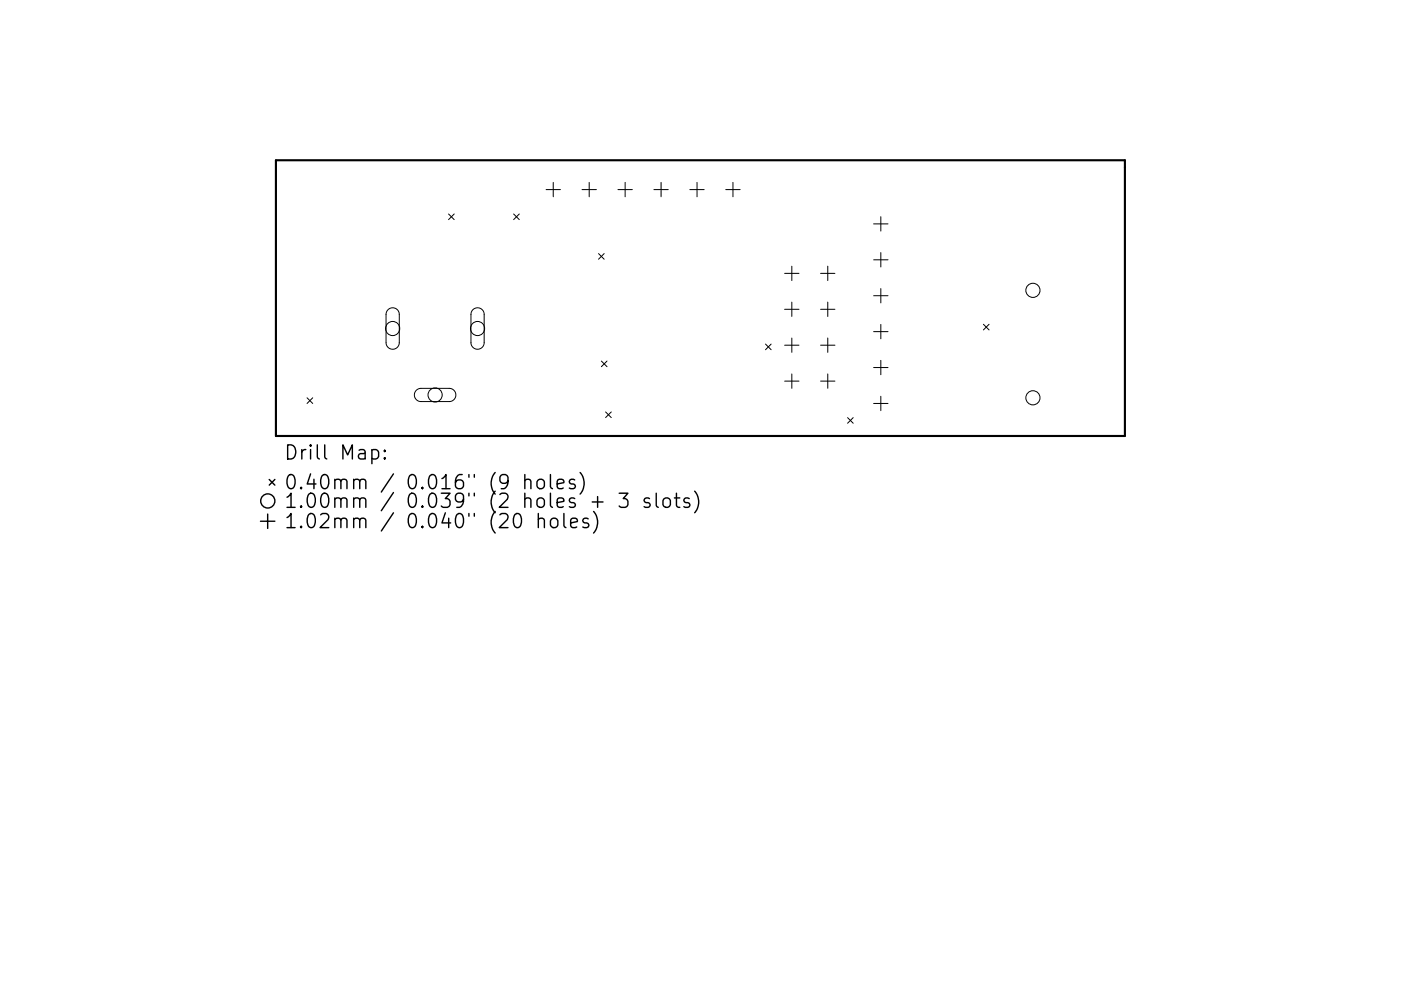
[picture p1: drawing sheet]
<svg xmlns="http://www.w3.org/2000/svg" width="297mm" height="210mm" viewBox="0 0 297 210" stroke-linecap="round" stroke-linejoin="round" font-family="sans-serif">
<defs><g id="words">
<g font-size="4.2">
<text x="60.3" y="97.5">Drill Map:</text>
<text x="60.3" y="103.8">0.40mm / 0.016&quot; (9 holes)</text>
<text x="60.3" y="107.8">1.00mm / 0.039&quot; (2 holes + 3 slots)</text>
<text x="60.3" y="112.1">1.02mm / 0.040&quot; (20 holes)</text>
</g>
</g></defs>
<path d="M58.5 34h180v58.5h-180z" fill="none" stroke="#000" stroke-width=".45"/>
<g fill="none" stroke="#000" stroke-width=".21">
<path d="M117.3 38.7v3M124.9 38.7v3M132.5 38.7v3M140.2 38.7v3M147.8 38.7v3M155.4 38.7v3M95.1 45.4l1.2 1.2M96.3 45.4l-1.2 1.2M108.9 45.4l1.2 1.2M110.1 45.4l-1.2 1.2M115.8 40.2h3M123.4 40.2h3"/>
<path d="M126.9 53.8l1.2 1.2M128.1 53.8l-1.2 1.2M131 40.2h3.1M138.6 40.2h3.1M146.3 40.2h3M153.9 40.2h3M166.4 58h3M167.9 56.5v3M174 58h3M175.5 56.5v3M185.2 47.5h3.1M185.2 55.1h3.1"/>
<path d="M186.8 46v3M186.8 53.6v3M82.3 65.7a1.4 1.4 0 0 1 1.5-.3 1.4 1.4 0 0 1 .9 1.3v6a1.4 1.4 0 0 1-1.4 1.4 1.4 1.4 0 0 1-1.4-1.4v-6.1zM100.3 65.7a1.4 1.4 0 0 1 1.5-.3 1.4 1.4 0 0 1 .9 1.3v6a1.4 1.4 0 0 1-1.4 1.4 1.4 1.4 0 0 1-1.4-1.4v-6.1zM127.5 76.6l1.2 1.2M128.7 76.6l-1.2 1.2M162.3 73l1.2 1.2M163.5 73l-1.2 1.2M166.4 65.6h3M166.4 73.2h3M167.9 64.1v3M167.9 71.7v3.1"/>
<path d="M167.9 79.3v3.1M174 65.6h3M174 73.2h3M175.5 64.1v3M175.5 71.7v3.1M175.5 79.3v3.1M185.2 62.7h3.1M185.2 70.4h3.1M185.2 78h3.1M186.8 61.2v3.1M186.8 68.8v3.1M186.8 76.5v3"/>
<path d="M208.5 68.8l1.2 1.2M209.7 68.8l-1.2 1.2M65.1 84.4l1.2 1.2M66.3 84.4l-1.2 1.2M88.3 82.8l.8-.4h6.2a1.4 1.4 0 0 1 1.4 1.4 1.4 1.4 0 0 1-1.4 1.4h-6a1.4 1.4 0 0 1-1.3-.9 1.4 1.4 0 0 1 .3-1.5zM128.4 87.4l1.2 1.2M129.6 87.4l-1.2 1.2M166.4 80.9h3M174 80.9h3M179.7 88.6l1.2 1.2M180.9 88.6l-1.2 1.2M185.2 85.6h3.1"/>
<path d="M186.8 84.1v3"/>
<circle cx="83.3" cy="69.7" r="1.5"/>
<circle cx="101.3" cy="69.7" r="1.5"/>
<circle cx="219" cy="61.6" r="1.5"/>
<circle cx="92.3" cy="83.8" r="1.5"/>
<circle cx="219" cy="84.4" r="1.5"/>
</g>
<g fill="none" stroke="#000" stroke-width=".3">
<path d="M78.8 95.5l.9-.1 .6 .6v.8l-.3 .4-.3 .2-.9-.2M81.6 97.1l.1 .1-.1 .2-.2-.2 .2-.1v.3M81.6 95.5l.1 .2-.1 .1-.2-.1 .2-.2v.3M55.2 110.6h3.1M56.8 109.1v3M57.1 101.7l1.2 1.2M58.3 101.7l-1.2 1.2M111.3 102a.74 .74 0 0 1 1.3 .1v1.6M111.3 100.7v3M114.1 101.8a.81 .81 0 0 1 1.3 .5v.8a.81 .81 0 0 1-.8 .6 .81 .81 0 0 1-.8-.6v-.8zM114.1 110.2a.74 .74 0 0 1 1.3 .2v1.5M114.1 108.9v3"/>
<path d="M116.7 100.7v2.6l.4 .4M117 110.1a.81 .81 0 0 1 1.3 .4v.9a.81 .81 0 0 1-.8 .6 .81 .81 0 0 1-.8-.6v-.9zM118.1 102.7l1.5-.3-.2-.6-.8-.1-.5 .4v1.2l.2 .2 .3 .2 .8-.2M119.6 108.9v2.6l.4 .4M121 110.9l1.4-.2-.1-.6-.9-.2-.4 .5v1.1l.1 .3 .3 .1 .9-.1M121.8 101.8l-.7-.1-.4 .4 .1 .4 1 .3 .2 .3-.2 .4-.2 .2-.9-.2M123 100.3a3.4 3.4 0 0 1 0 4.5M124.7 110.1l-.7-.2-.4 .5 .1 .4 1 .3 .1 .3-.1 .4-.3 .1-.8-.1M125.6 106.5h2.2M125.8 108.5a3.4 3.4 0 0 1 0 4.6M126.7 105.4v2.2M131.3 104.6h1.8l-1 1.2a.81 .81 0 0 1 1 .6v.7l-.3 .4-.2 .1h-.9l-.4-.2"/>
<path d="M137.7 105.8l-.7-.2-.4 .5 .1 .4 1 .3 .1 .3-.1 .4-.3 .1-.8-.1M139.1 104.6v2.6l.5 .4M140.7 105.9a.81 .81 0 0 1 .8-.3 .81 .81 0 0 1 .6 .6v.9a.81 .81 0 0 1-.8 .6 .81 .81 0 0 1-.7-.6v-.9zM143 105.6h1.1M143.4 104.6v2.6l.2 .3 .5 .1M146.1 105.8l-.7-.2-.4 .5 .1 .4 1 .3 .2 .3-.2 .4-.3 .1-.8-.1M147.3 104.2a3.4 3.4 0 0 1 0 4.6"/>
<circle cx="56.8" cy="106.3" r="1.5"/>
</g>
<use href="#words"/>
</svg>
